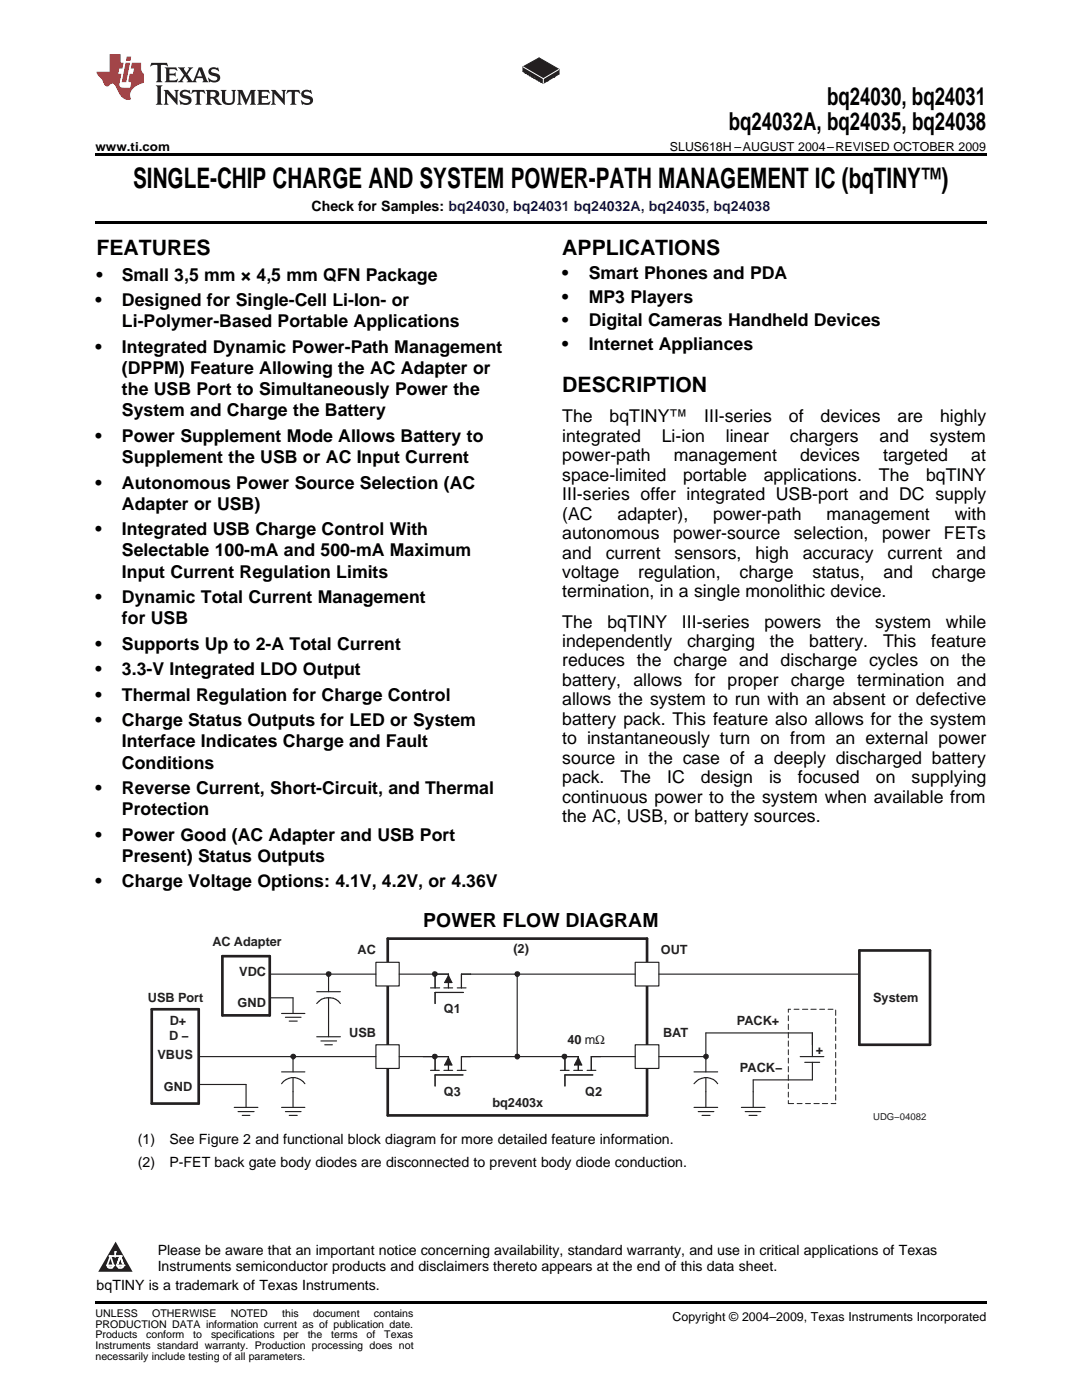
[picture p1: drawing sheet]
<svg xmlns="http://www.w3.org/2000/svg" width="216mm" height="279mm" viewBox="0 0 216 279" stroke-linecap="round" stroke-linejoin="round" font-family="sans-serif">
<defs><g id="words">
<text font-size="5.6" x="26.6" y="37.5">SINGLE-CHIP CHARGE AND SYSTEM POWER-PATH MANAGEMENT IC (bqTINY™)</text>
<g font-size="4.9">
<text x="165" y="21">bq24030, bq24031</text>
<text x="145.4" y="25.9">bq24032A, bq24035, bq24038</text>
</g>
<g font-size="4.2">
<text x="19.2" y="50.9">FEATURES</text>
<text x="112.2" y="50.9">APPLICATIONS</text>
<text x="112.2" y="78.3">DESCRIPTION</text>
</g>
<text font-size="3.9" x="84.5" y="185">POWER FLOW DIAGRAM</text>
<g font-size="3.5">
<text x="19.2" y="56">•</text>
<text x="24.3" y="56">Small 3,5 mm × 4,5 mm QFN Package</text>
<text x="112.2" y="55.7">•</text>
<text x="117.5" y="55.7">Smart Phones and PDA</text>
<text x="19" y="61.1">•</text>
<text x="24.3" y="61.1">Designed for Single-Cell Li-Ion- or</text>
<text x="24.3" y="65.3">Li-Polymer-Based Portable Applications</text>
<text x="112.2" y="60.4">•</text>
<text x="112.2" y="65.1">•</text>
<text x="117.5" y="60.4">MP3 Players</text>
<text x="117.5" y="65.1">Digital Cameras Handheld Devices</text>
<text x="19" y="70.4">•</text>
<text x="24.3" y="70.4">Integrated Dynamic Power-Path Management</text>
<text x="112.2" y="69.8">•</text>
<text x="117.5" y="69.8">Internet Appliances</text>
<text x="24.3" y="74.6">(DPPM) Feature Allowing the AC Adapter or</text>
<text x="24.3" y="78.9">the USB Port to Simultaneously Power the</text>
<text x="24.3" y="83.1">System and Charge the Battery</text>
<text x="19" y="88.2">•</text>
<text x="24.3" y="88.2">Power Supplement Mode Allows Battery to</text>
<text x="112.2" y="84.3">The</text>
<text x="112.2" y="88.2">integrated</text>
<text x="121.6" y="84.3">bqTINY™</text>
<text x="132" y="88.2">Li-ion</text>
<text x="140.5" y="84.3">III-series</text>
<text x="144.8" y="88.2">linear</text>
<text x="157.4" y="84.3">of</text>
<text x="157.6" y="88.2">chargers</text>
<text x="163.8" y="84.3">devices</text>
<text x="175.5" y="88.2">and</text>
<text x="179.1" y="84.3">are</text>
<text x="185.5" y="88.2">system</text>
<text x="187.6" y="84.3">highly</text>
<text x="24.3" y="92.4">Supplement the USB or AC Input Current</text>
<text x="112.2" y="92.1">power-path</text>
<text x="112.2" y="96">space-limited</text>
<text x="134.5" y="92.1">management</text>
<text x="136.3" y="96">portable</text>
<text x="152.4" y="96">applications.</text>
<text x="159.7" y="92.1">devices</text>
<text x="175.4" y="96">The</text>
<text x="176.2" y="92.1">targeted</text>
<text x="184.8" y="96">bqTINY</text>
<text x="193.8" y="92.1">at</text>
<text x="19" y="97.5">•</text>
<text x="24.3" y="97.5">Autonomous Power Source Selection (AC</text>
<text x="24.3" y="101.7">Adapter or USB)</text>
<text x="112.2" y="99.8">III-series offer integrated USB-port and DC supply</text>
<text x="19" y="106.8">•</text>
<text x="24.3" y="106.8">Integrated USB Charge Control With</text>
<text x="112.2" y="103.7">(AC</text>
<text x="112.2" y="107.6">autonomous</text>
<text x="123.2" y="103.7">adapter),</text>
<text x="134.3" y="107.6">power-source</text>
<text x="142.3" y="103.7">power-path</text>
<text x="158.4" y="107.6">selection,</text>
<text x="164.9" y="103.7">management</text>
<text x="176" y="107.6">power</text>
<text x="188.3" y="107.6">FETs</text>
<text x="190.5" y="103.7">with</text>
<text x="24.3" y="111.1">Selectable 100-mA and 500-mA Maximum</text>
<text x="112.2" y="111.5">and</text>
<text x="120.9" y="111.5">current</text>
<text x="134.6" y="111.5">sensors,</text>
<text x="150.7" y="111.5">high</text>
<text x="160.2" y="111.5">accuracy</text>
<text x="177.1" y="111.5">current</text>
<text x="190.9" y="111.5">and</text>
<text x="24.3" y="115.3">Input Current Regulation Limits</text>
<text x="112.2" y="115.4">voltage</text>
<text x="112.2" y="119.2">termination, in a single monolithic device.</text>
<text x="127.3" y="115.4">regulation,</text>
<text x="147.6" y="115.4">charge</text>
<text x="162.1" y="115.4">status,</text>
<text x="176.3" y="115.4">and</text>
<text x="186" y="115.4">charge</text>
<text x="19" y="120.4">•</text>
<text x="24.3" y="120.4">Dynamic Total Current Management</text>
<text x="24.3" y="124.6">for USB</text>
<text x="112.2" y="125.2">The</text>
<text x="121.2" y="125.2">bqTINY</text>
<text x="136.1" y="125.2">III-series</text>
<text x="152.5" y="125.2">powers</text>
<text x="166.8" y="125.2">the</text>
<text x="174.7" y="125.2">system</text>
<text x="188.8" y="125.2">while</text>
<text x="19" y="129.7">•</text>
<text x="24.3" y="129.7">Supports Up to 2-A Total Current</text>
<text x="112.2" y="129.1">independently</text>
<text x="137.1" y="129.1">charging</text>
<text x="153.6" y="129.1">the</text>
<text x="161.5" y="129.1">battery.</text>
<text x="176.2" y="129.1">This</text>
<text x="185.8" y="129.1">feature</text>
<text x="19" y="134.8">•</text>
<text x="24.3" y="134.8">3.3-V Integrated LDO Output</text>
<text x="112.2" y="133">reduces the charge and discharge cycles on the</text>
<text x="112.2" y="136.9">battery, allows for proper charge termination and</text>
<text x="19" y="139.8">•</text>
<text x="24.3" y="139.8">Thermal Regulation for Charge Control</text>
<text x="112.2" y="140.8">allows the system to run with an absent or defective</text>
<text x="19" y="144.9">•</text>
<text x="24.3" y="144.9">Charge Status Outputs for LED or System</text>
<text x="24.3" y="149.2">Interface Indicates Charge and Fault</text>
<text x="112.2" y="144.6">battery pack. This feature also allows for the system</text>
<text x="112.2" y="148.5">to instantaneously turn on from an external power</text>
<text x="24.3" y="153.4">Conditions</text>
<text x="112.2" y="152.4">source in the case of a deeply discharged battery</text>
<text x="19" y="158.5">•</text>
<text x="24.3" y="158.5">Reverse Current, Short-Circuit, and Thermal</text>
<text x="112.2" y="156.3">pack.</text>
<text x="112.2" y="160.2">continuous power to the system when available from</text>
<text x="123.8" y="156.3">The</text>
<text x="133.1" y="156.3">IC</text>
<text x="139.9" y="156.3">design</text>
<text x="153.5" y="156.3">is</text>
<text x="159.2" y="156.3">focused</text>
<text x="174.8" y="156.3">on</text>
<text x="181.9" y="156.3">supplying</text>
<text x="19" y="167.8">•</text>
<text x="24.3" y="162.7">Protection</text>
<text x="24.3" y="167.8">Power Good (AC Adapter and USB Port</text>
<text x="112.2" y="164">the AC, USB, or battery sources.</text>
<text x="24.3" y="172">Present) Status Outputs</text>
<text x="19" y="177.1">•</text>
<text x="24.3" y="177.1">Charge Voltage Options: 4.1V, 4.2V, or 4.36V</text>
</g>
<g font-size="2.8">
<text x="62.2" y="42.1">Check for Samples: bq24030, bq24031 bq24032A, bq24035, bq24038</text>
<text x="27.5" y="228.3">(1)</text>
<text x="27.5" y="232.9">(2)</text>
<text x="33.8" y="228.3">See Figure 2 and functional block diagram for more detailed feature information.</text>
<text x="33.8" y="232.9">P-FET back gate body diodes are disconnected to prevent body diode conduction.</text>
<text x="31.5" y="250.4">Please be aware that an important notice concerning availability, standard warranty, and use in critical applications of Texas</text>
<text x="19.3" y="257.5">bqTINY is a trademark of Texas Instruments.</text>
<text x="31.5" y="253.6">Instruments semiconductor products and disclaimers thereto appears at the end of this data sheet.</text>
</g>
<g font-size="2.5">
<text x="19" y="30.1">www.ti.com............................................................................................................................................... SLUS618H –AUGUST 2004–REVISED OCTOBER 2009</text>
<text x="134.2" y="263.6">Copyright © 2004–2009, Texas Instruments Incorporated</text>
</g>
<g font-size="2.5" fill="#231f20">
<text x="42.4" y="188.7">AC Adapter</text>
<text x="71.4" y="190.4">AC</text>
<text x="102.4" y="190.2">(2)</text>
<text x="131.9" y="190.4">OUT</text>
<text x="47.7" y="194.7">VDC</text>
<text x="29.5" y="199.9">USB Port</text>
<text x="47.4" y="201">GND</text>
<text x="88.6" y="202.3">Q1</text>
<text x="174.2" y="199.9">System</text>
<text x="33.8" y="207.6">D −</text>
<text x="33.9" y="204.5">D+</text>
<text x="69.7" y="206.9">USB</text>
<text x="113.3" y="208.3">40 mΩ</text>
<text x="132.3" y="206.9">BAT</text>
<text x="147" y="204.5">PACK+</text>
<text x="31.4" y="211.4">VBUS</text>
<text x="147.6" y="214">PACK−</text>
<text x="162.8" y="210.4">+</text>
<text x="32.7" y="217.7">GND</text>
<text x="88.6" y="218.7">Q3</text>
<text x="98.2" y="221">bq2403x</text>
<text x="116.8" y="218.7">Q2</text>
</g>
<g font-size="2.1">
<text x="19" y="262.9">UNLESS</text>
<text x="30.4" y="262.9">OTHERWISE</text>
<text x="46.1" y="262.9">NOTED</text>
<text x="56.3" y="262.9">this</text>
<text x="62.5" y="262.9">document</text>
<text x="74.6" y="262.9">contains</text>
<text x="19" y="265">PRODUCTION DATA information current as of publication date.</text>
<text x="19" y="267.1">Products</text>
<text x="19" y="269.2">Instruments standard warranty. Production processing does not</text>
<text x="29.2" y="267.1">conform</text>
<text x="38.6" y="267.1">to</text>
<text x="42.1" y="267.1">specifications</text>
<text x="56.6" y="267.1">per</text>
<text x="61.4" y="267.1">the</text>
<text x="66.1" y="267.1">terms</text>
<text x="73.2" y="267.1">of</text>
<text x="76.7" y="267.1">Texas</text>
<text x="19" y="271.4">necessarily include testing of all parameters.</text>
</g>
<text font-size="1.9" fill="#231f20" x="174.2" y="223.5">UDG−04082</text>
<g font-size=".4" fill="#fff">
<text x="19" y="50.8">1</text>
<text x="19" y="257.5">2</text>
</g>
</g></defs>
<path d="M104.4 13.3l3.2-1.7 3.9 2.2v1l-3.1 1.8-4-2.3z" fill-rule="evenodd" fill="#231f20"/>
<path d="M104.4 13.3l4 2.4M111.5 13.8l-3.9-2.2-3.2 1.7v1l4 2.3 3.1-1.8v-1l-3.1 1.9v.9" fill="none" stroke="#231f20" stroke-width=".2"/>
<path d="M106 14.9l.3 .1v.5l-.3-.1z" fill="#fff"/>
<path d="M106 14.9l.3 .1v.5l-.3-.1z" fill="none" stroke="#231f20" stroke-width=".2"/>
<path d="M107.8 16l.3 .1v.4l-.3-.1z" fill="#fff"/>
<path d="M107.8 16l.3 .1v.4l-.3-.1z" fill="none" stroke="#231f20" stroke-width=".2"/>
<path d="M107.4 15.7l.2 .2v.3l-.2-.1z" fill="#fff"/>
<path d="M107.4 15.7l.2 .2v.3l-.2-.1z" fill="none" stroke="#231f20" stroke-width=".2"/>
<path d="M107 15.5l.1 .1v.4l-.1-.1z" fill="#fff"/>
<path d="M107 15.5l.1 .1v.4l-.1-.1z" fill="none" stroke="#231f20" stroke-width=".2"/>
<path d="M106.5 15.2l.2 .2v.3l-.2-.1z" fill="#fff"/>
<path d="M106.5 15.2l.2 .2v.3l-.2-.1z" fill="none" stroke="#231f20" stroke-width=".2"/>
<path d="M105.6 14.7l.2 .1v.4l-.2-.1z" fill="#fff"/>
<path d="M105.6 14.7l.2 .1v.4l-.2-.1z" fill="none" stroke="#231f20" stroke-width=".2"/>
<path d="M105.2 14.4l.2 .1v.4l-.2-.1z" fill="#fff"/>
<path d="M105.2 14.4l.2 .1v.4l-.2-.1z" fill="none" stroke="#231f20" stroke-width=".2"/>
<path d="M104.7 14.2l.2 .1v.4l-.2-.2z" fill="#fff"/>
<path d="M104.7 14.2l.2 .1v.4l-.2-.2z" fill="none" stroke="#231f20" stroke-width=".2"/>
<path d="M110.5 15.1l.2-.2v.5l-.2 .1z" fill="#fff"/>
<path d="M110.5 15.1l.2-.2v.5l-.2 .1z" fill="none" stroke="#231f20" stroke-width=".2"/>
<path d="M109.3 15.8l.1-.1v.3l-.1 .2z" fill="#fff"/>
<path d="M109.3 15.8l.1-.1v.3l-.1 .2z" fill="none" stroke="#231f20" stroke-width=".2"/>
<path d="M104.4 13.3l4 2.4 3.1-1.9M108.4 15.7v.9" fill="none" stroke="#fff" stroke-width=".2"/>
<path d="M30.2 12.5l-.2 .8a1.31 1.31 0 0 1 1.4-.3v2.9l-.3 .5h1.3l-.3-.5v-2.7l.3-.2a1.09 1.09 0 0 1 1.1 .3l-.2-.8zM32.9 13.5l.3 .4v2l-.3 .5h2.4l.2-.7a1.48 1.48 0 0 1-1.7 .3v-1l1 .1 .2 .2v-.9l-.2 .3h-1v-.7l.2-.2a1.73 1.73 0 0 1 1.4 .3l-.2-.6zM35.5 13.5l1.2 1.4-.7 1-.5 .5h1.1l-.2-.3 .5-.9 .6 1-.2 .2h2l-.3-.3 .2-.5h1.2l.2 .5-.2 .3h1.2l-.3-.4-1-2.5h-.6l-1.3 2.7-1-1.4 1.1-1.3h-1l.2 .2-.5 .9-.5-.9 .2-.2zM39.8 14l.5 1.3h-1zM41.9 13.6a.83 .83 0 0 0-.3 1 .83 .83 0 0 0 .8 .5l.8 .2 .2 .3a1 1 0 0 1-1 .5 1 1 0 0 1-.8-.6l.1 .9 .2-.1a1.65 1.65 0 0 0 2-.4 .89 .89 0 0 0-.8-1.3l-.8-.2-.2-.2a.91 .91 0 0 1 1.6 .1l-.2-.8h-.4a1.34 1.34 0 0 0-1.2 .1zM31.1 17l.3 .5v2.9l-.3 .5h1.3l-.3-.5v-2.9l.3-.5zM32.7 17.9l.2 .5v2l-.2 .5h.9l-.3-.5 .1-1.7 2 2.2v-2.5l.3-.5h-.9l.2 .3v1.4l-1.5-1.7zM36.2 18.1a.83 .83 0 0 0-.3 1 .83 .83 0 0 0 .8 .5l.8 .2 .2 .3a1 1 0 0 1-1 .5 1 1 0 0 1-.8-.6l.1 .9 .2-.1a1.66 1.66 0 0 0 2-.5 .89 .89 0 0 0-.9-1.2l-.7-.2-.2-.3a.91 .91 0 0 1 1.6 .2l-.2-.9-.4 .1a1.36 1.36 0 0 0-1.2 .1zM38.4 17.9l-.2 .9a.61 .61 0 0 1 1.1-.3v1.9l-.4 .5h1.3l-.3-.5v-1.9l.2-.2a.81 .81 0 0 1 .8 .5l-.1-.9zM41 17.9l.3 .5v2l-.3 .5h1.3l-.3-.3v-.9a.72 .72 0 0 1 .9 .6 .85 .85 0 0 0 1.4 .5l-.5-.3-.5-.7-.3-.3a.78 .78 0 0 0 .7-.7 .78 .78 0 0 0-.7-.8zM42 18.4l.2-.1a.6 .6 0 0 1 .7 .1 .6 .6 0 0 1 .1 .7l-.2 .2h-.8zM44 17.9l.3 .3a3.4 3.4 0 0 0 .3 2.4 1.57 1.57 0 0 0 2.2-.3l.1-2.1 .2-.3h-1l.3 .5v1.5a.76 .76 0 0 1-.7 .7 .76 .76 0 0 1-.8-.7v-1.5l.3-.5zM47.3 17.9l.3 .5v2l-.3 .5h.9l-.2-.5v-1.8l1 2.4 1.1-2.4v1.8l-.2 .5h1.2l-.3-.5v-2l.3-.5h-1.1l-.8 2-.8-2zM51.3 17.9l.3 .5v2l-.3 .5h2.4l.2-.7a1.49 1.49 0 0 1-1.6 .3l-.1-1 1 .1 .3 .2v-.9l-.3 .3h-1v-.7l.3-.2a1.73 1.73 0 0 1 1.4 .3l-.3-.7zM54.1 17.9l.3 .5v2l-.3 .5h1l-.4-.5 .1-1.7 2 2.2v-2.5l.3-.5h-.9l.2 .3v1.4l-1.5-1.7zM57.4 17.9l-.2 .9a.8 .8 0 0 1 1-.5v2.1l-.3 .5h1.3l-.4-.5v-1.9l.2-.2a.81 .81 0 0 1 .9 .5l-.2-.9zM60.4 18.1a.83 .83 0 0 0-.3 1 .83 .83 0 0 0 .8 .5l.8 .2 .2 .3a1 1 0 0 1-1 .5 1 1 0 0 1-.8-.6l.2 .9 .1-.1a1.66 1.66 0 0 0 2-.5 .89 .89 0 0 0-.8-1.2l-.8-.2-.2-.3a.91 .91 0 0 1 1.6 .2l-.2-.9-.3 .1a1.35 1.35 0 0 0-1.3 .1z" fill="#231f20"/>
<path d="M21.9 10.8v3.5h-2.6a2.13 2.13 0 0 0 .9 1.4l.4 .6a.94 .94 0 0 0 1.1 .9 .75 .75 0 0 1 .6-.5 .75 .75 0 0 1 .7 .4l.5 1a2.1 2.1 0 0 0 2.6 1.7 2.2 2.2 0 0 1 1.7-3l.9-.3v-1.8a1.16 1.16 0 0 1-.5-1v-1.2h-1.9l-.2 1.2h.7l-.3 1h-.6l-.3 1.3v.3l.6 .1-.2 1.1h-.9a.93 .93 0 0 1-1.3-.8l.4-2h-.6l.2-1h.6l.3-1.2h-.6v-1.7zM25.1 12.5l-.8 3.9h.9l.7-3.9zM25.3 11.3l-.2 .9h.9l.2-.9z" fill="#ee1d23"/>
<path d="M23.1 247.8l3.4 6h-6.9z" fill="#231f20"/>
<path d="M21.4 252.5h1.2l-.3 .5h-.3a.55 .55 0 0 1-.6-.5z" fill-rule="evenodd" fill="#fff"/>
<path d="M21.4 252.5h1.2l-.3 .5h-.3a.55 .55 0 0 1-.6-.5z" fill="none" stroke="#231f20" stroke-width=".34"/>
<path d="M21.4 252.5l1.2 .1-.3 .4h-.5z" fill="none" stroke="#fff" stroke-width=".34"/>
<path d="M23 250.8h.1" fill="none" stroke="#fff" stroke-width=".34"/>
<path d="M23 249.8v1z" fill="#fff"/>
<path d="M23 249.8v1z" fill="none" stroke="#fff" stroke-width=".34"/>
<circle cx="23" cy="249.8" r=".17" fill="#fff"/>
<path d="M21.9 250.7h.1" fill="none" stroke="#fff" stroke-width=".34"/>
<path d="M21.9 250.7h2.3z" fill="#fff"/>
<path d="M21.9 250.7h2.3z" fill="none" stroke="#fff" stroke-width=".34"/>
<circle cx="24.2" cy="250.7" r=".17" fill="#fff"/>
<path d="M23.3 252.5h.1" fill="none" stroke="#fff" stroke-width=".34"/>
<path d="M24 250.7l-.7 1.8z" fill="#fff"/>
<path d="M24 250.7l-.7 1.8z" fill="none" stroke="#fff" stroke-width=".34"/>
<path d="M24 250.7l.7 1.8z" fill="#fff"/>
<path d="M24 250.7l.7 1.8z" fill="none" stroke="#fff" stroke-width=".34"/>
<path d="M24.6 252.5h.1" fill="none" stroke="#fff" stroke-width=".34"/>
<circle cx="21.4" cy="252.5" r=".17" fill="#fff"/>
<path d="M22.1 250.7l-.7 1.8z" fill="#fff"/>
<path d="M22.1 250.7l-.7 1.8z" fill="none" stroke="#fff" stroke-width=".34"/>
<path d="M22.1 250.7l.5 1.8z" fill="#fff"/>
<path d="M22.1 250.7l.5 1.8z" fill="none" stroke="#fff" stroke-width=".34"/>
<circle cx="22.6" cy="252.5" r=".17" fill="#fff"/>
<path d="M23.4 252.5h1.3a.65 .65 0 0 1-.7 .5 .65 .65 0 0 1-.6-.5z" fill-rule="evenodd" fill="#fff"/>
<path d="M23.4 252.5h1.3a.65 .65 0 0 1-.7 .5 .65 .65 0 0 1-.6-.5z" fill="none" stroke="#231f20" stroke-width=".34"/>
<path d="M23.4 252.5h1.3l-.4 .5h-.6z" fill="none" stroke="#fff" stroke-width=".34"/>
<path d="M23.3 252.5h.1" fill="none" stroke="#fff" stroke-width=".34"/>
<circle cx="24.7" cy="252.5" r=".17" fill="#fff"/>
<path d="M77.4 187.3h51.7v35.3h-51.7z" fill="none" stroke="#231f20" stroke-width=".53"/>
<path d="M75 192h4.7v4.8h-4.7z" fill="#fff"/>
<path d="M75 192h4.7v4.8h-4.7z" fill="none" stroke="#231f20" stroke-width=".23"/>
<path d="M75 208.5h4.7v4.7h-4.7z" fill="#fff"/>
<path d="M75 208.5h4.7v4.7h-4.7z" fill="none" stroke="#231f20" stroke-width=".23"/>
<path d="M126.7 192h4.8v4.8h-4.8z" fill="#fff"/>
<path d="M126.7 192h4.8v4.8h-4.8z" fill="none" stroke="#231f20" stroke-width=".23"/>
<path d="M126.7 208.5h4.8v4.7h-4.8z" fill="#fff"/>
<path d="M53.8 194.4h11.8M126.7 208.5h4.8v4.7h-4.8z" fill="none" stroke="#231f20" stroke-width=".23"/>
<path d="M140.6 210.5a.47 .47 0 0 1 .7 .1v.4l-.3 .3h-.2l-.4-.4z" fill-rule="evenodd" fill="#231f20"/>
<g fill="none" stroke="#231f20" stroke-width=".23">
<path d="M131.5 194.4h40M131.5 210.9h9.3M138.5 213.9h4.7M138.5 216.3a2.89 2.89 0 0 1 4.7 0M140.6 210.5a.47 .47 0 0 1 .7 .1v.4l-.3 .3h-.2l-.4-.4zM140.8 215.1v5.9M150.3 217.9v3.1M162.1 206.1h-21.3v7.8M138.5 221h4.7M139.3 221.8h3.1M140.1 222.6h1.6M147.9 221h4.8"/>
<path d="M148.7 221.8h3.1M149.5 222.6h1.6"/>
</g>
<g fill="none" stroke="#231f20" stroke-width=".2">
<path d="M157.3 219.6v.6h1.1M157.3 202.7v1M157.3 204.4v1.1M157.3 206.1v1M157.3 207.7v1.1M157.3 209.5v1M157.3 211.2v1M157.3 212.9v1M157.3 214.5v1.1M157.3 216.3v1M157.3 218v.9M157.8 201.4h-.5v.6"/>
<path d="M158.4 201.4h1M160.1 201.4h1.1M161.8 201.4h1.1M163.6 201.4h.9M165.2 201.4h1M166.8 201.6v1M166.8 203.2v1.1M166.8 204.9v1.1M166.8 206.7v1M166.8 208.4v.9M166.8 210v1.1M166.8 211.7v1.1"/>
<path d="M166.8 213.4v1.1M166.8 215.1v1M166.8 216.8v1M166.8 218.5v1.1M159.1 220.2h.9M160.7 220.2h1M162.4 220.2h1.1M164.1 220.2h1.1M166.8 220.2h-1"/>
</g>
<path d="M171.5 189.7h14.1v18.8h-14.1z" fill="none" stroke="#231f20" stroke-width=".53"/>
<path d="M65.3 194a.58 .58 0 0 1 .7 .2v.4l-.5 .3-.4-.5z" fill-rule="evenodd" fill="#231f20"/>
<g fill="none" stroke="#231f20" stroke-width=".23">
<path d="M53.8 199.1h4.7v3.2M63.2 197.9h4.7M65.3 194a.58 .58 0 0 1 .7 .2v.4l-.5 .3-.4-.5zM65.6 199.1v4.7M75 194.4h-9.4v3.5M49.1 216.4v4.6M56.2 202.3h4.6M56.9 203h3.2M57.7 203.8h1.6M63.2 200.3a2.99 2.99 0 0 1 4.7 0M46.7 221h4.8M47.5 221.8h3.2"/>
<path d="M48.3 222.6h1.6"/>
</g>
<path d="M44.4 190.8h9.4v11.8h-9.4z" fill="none" stroke="#231f20" stroke-width=".53"/>
<path d="M58.1 210.6a.46 .46 0 0 1 .6-.2 .46 .46 0 0 1 .2 .6l-.3 .3h-.2l-.4-.4z" fill-rule="evenodd" fill="#231f20"/>
<g fill="none" stroke="#231f20" stroke-width=".23">
<path d="M39.7 210.9h35.3M39.7 216.4h9.4M56.2 213.9h4.6M56.2 216.3a2.8 2.8 0 0 1 4.6 0M58.1 210.6a.46 .46 0 0 1 .6-.2 .46 .46 0 0 1 .2 .6l-.3 .3h-.2l-.4-.4zM58.5 210.9v3M58.5 215.1v5.9M159.7 210.9h4.7M160.6 212h3M162.1 206.1v4.8M162.1 212v3.5h-11.8v2.4M56.2 221h4.6"/>
<path d="M56.9 221.8h3.2M57.7 222.6h1.6"/>
</g>
<path d="M30.3 201.4h9.4v18.8h-9.4z" fill="none" stroke="#231f20" stroke-width=".53"/>
<path d="M102.9 194a.54 .54 0 0 1 .8 .2v.4l-.3 .3h-.3l-.4-.5z" fill-rule="evenodd" fill="#231f20"/>
<path d="M102.9 194a.54 .54 0 0 1 .8 .2v.4l-.3 .3h-.3l-.4-.5zM103.2 194.4h23.5" fill="none" stroke="#231f20" stroke-width=".23"/>
<path d="M102.9 210.5a.54 .54 0 0 1 .8 .1v.4l-.3 .3h-.3l-.4-.4z" fill-rule="evenodd" fill="#231f20"/>
<path d="M79.7 194.4h7.1M93.9 194.4h9.3v16.5M63.2 206.9h4.7M64 207.7h3.2M64.8 208.5h1.5M65.6 203.8v3.1M79.7 210.9h7.1M93.8 210.9h18.9M102.9 210.5a.54 .54 0 0 1 .8 .1v.4l-.3 .3h-.3l-.4-.4zM119.8 210.9h6.9" fill="none" stroke="#231f20" stroke-width=".23"/>
<path d="M86.4 194a.58 .58 0 0 1 .8 .2v.4l-.5 .3-.4-.5z" fill-rule="evenodd" fill="#231f20"/>
<path d="M86.4 194a.58 .58 0 0 1 .8 .2v.4l-.5 .3-.4-.5z" fill="none" stroke="#231f20" stroke-width=".23"/>
<path d="M86.4 210.5a.58 .58 0 0 1 .8 .1v.4l-.5 .3-.4-.4z" fill-rule="evenodd" fill="#231f20"/>
<path d="M86.4 210.5a.58 .58 0 0 1 .8 .1v.4l-.5 .3-.4-.4z" fill="none" stroke="#231f20" stroke-width=".23"/>
<path d="M112.3 210.5a.48 .48 0 0 1 .8 .4l-.1 .3-.5 .1-.3-.3v-.4z" fill-rule="evenodd" fill="#231f20"/>
<path d="M112.3 210.5a.48 .48 0 0 1 .8 .4l-.1 .3-.5 .1-.3-.3v-.4z" fill="none" stroke="#231f20" stroke-width=".23"/>
<path d="M89.5 211.1l.7 1.4h-1.5z" fill="#231f20"/>
<path d="M85.9 213.6h1.8M86.8 213.6v-2.7h2.7v2.7M88.6 213.6h1.7M89.5 211.1l.7 1.4h-1.5zM91.2 213.6h1.8M92.4 214.5h-5.6v2.2M93.8 210.9h-1.7v2.7" fill="none" stroke="#231f20" stroke-width=".23"/>
<path d="M115.4 211.1l.7 1.4h-1.5z" fill="#231f20"/>
<path d="M111.8 213.6h1.8M112.7 213.6v-2.7h2.7v2.7M114.5 213.6h1.7M115.4 211.1l.7 1.4h-1.5zM117.1 213.6h1.8M118.3 214.5h-5.6v2.2M119.8 210.9h-1.8v2.7" fill="none" stroke="#231f20" stroke-width=".23"/>
<path d="M89.5 194.7l.7 1.4h-1.5z" fill="#231f20"/>
<path d="M85.9 197.2h1.8M86.8 197.2v-2.8h2.7v2.8M88.6 197.2h1.7M89.5 194.7l.7 1.4h-1.5zM91.2 197.2h1.8M92.5 198.1h-5.7v2.2M93.9 194.4h-1.8v2.8" fill="none" stroke="#231f20" stroke-width=".23"/>
<path d="M19 30.6h177.8v.5h-177.8zM19 44.1h177.8v.5h-177.8zM19 259.7h177.8v.5h-177.8z" fill="#000"/>
<use href="#words"/>
</svg>
